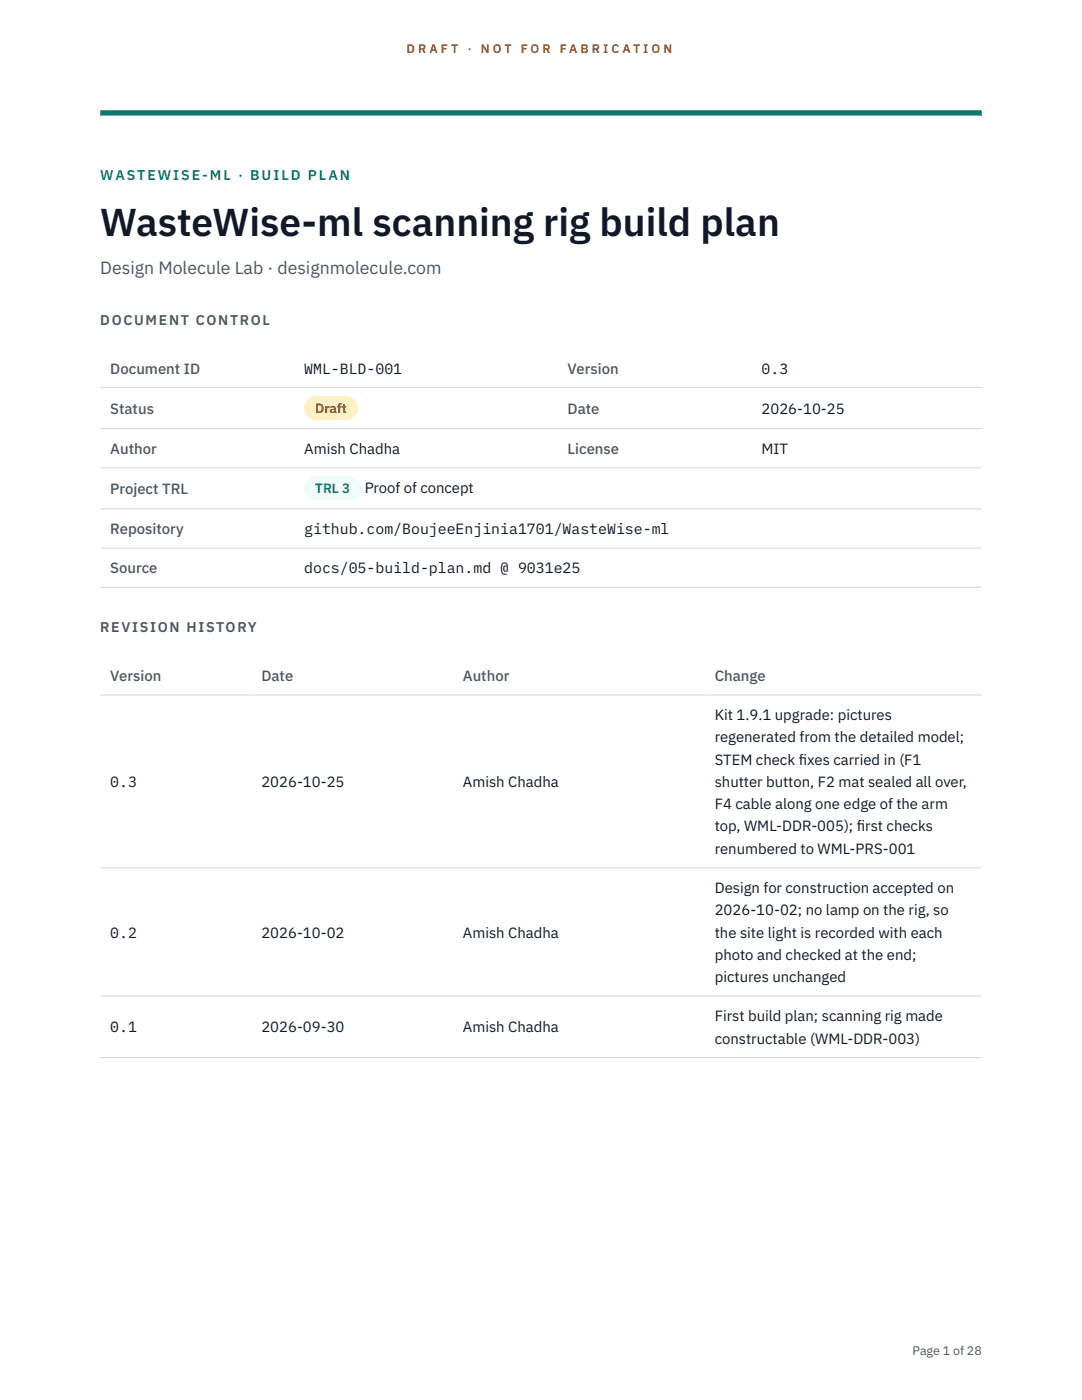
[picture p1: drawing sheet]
<svg xmlns="http://www.w3.org/2000/svg" width="216mm" height="279mm" viewBox="0 0 216 279" stroke-linecap="round" stroke-linejoin="round" font-family="sans-serif">
<defs><g id="words">
<text font-size="7.8" fill="#111827" x="20" y="47.1">WasteWise-ml scanning rig build plan</text>
<text font-size="3.5" fill="#4b5563" x="20" y="54.6">Design Molecule Lab · designmolecule.com</text>
<g font-size="3" fill="#4b5563">
<text x="22" y="74.5">Document ID</text>
<text x="113.3" y="74.5">Version</text>
<text x="22" y="82.6">Status</text>
<text x="113.3" y="82.6">Date</text>
<text x="22" y="90.6">Author</text>
<text x="113.3" y="90.6">License</text>
<text x="22" y="98.6">Project TRL</text>
<text x="22" y="106.6">Repository</text>
<text x="22" y="114.4">Source</text>
<text x="22" y="135.9">Version</text>
<text x="52.2" y="135.9">Date</text>
<text x="92.4" y="135.9">Author</text>
<text x="142.6" y="135.9">Change</text>
</g>
<g font-size="3" fill="#111827">
<text x="60.7" y="74.5">WML-BLD-001</text>
<text x="152" y="74.5">0.3</text>
<text x="152" y="82.6">2026-10-25</text>
<text x="60.7" y="90.6">Amish Chadha</text>
<text x="152" y="90.6">MIT</text>
<text x="72.8" y="98.5">Proof of concept</text>
<text x="60.7" y="106.6">github.com/BoujeeEnjinia1701/WasteWise-ml</text>
<text x="60.7" y="114.4">docs/05-build-plan.md @ 9031e25</text>
<text x="142.6" y="143.7">Kit 1.9.1 upgrade: pictures</text>
<text x="142.6" y="148.2">regenerated from the detailed model;</text>
<text x="142.6" y="152.6">STEM check f</text>
<text x="159.4" y="152.6">ixes carried in (F1</text>
<text x="22" y="157.1">0.3</text>
<text x="52.2" y="157.1">2026-10-25</text>
<text x="92.4" y="157.1">Amish Chadha</text>
<text x="142.6" y="157.1">shutter button, F2 mat sealed all over,</text>
<text x="142.6" y="161.5">F4 cable along one edge of the arm</text>
<text x="142.6" y="165.9">top, WML-DDR-005); f</text>
<text x="171" y="165.9">irst checks</text>
<text x="142.6" y="170.4">renumbered to WML-PRS-001</text>
<text x="142.6" y="178.2">Design for construction accepted on</text>
<text x="142.6" y="182.7">2026-10-02; no lamp on the rig, so</text>
<text x="22" y="187.1">0.2</text>
<text x="52.2" y="187.1">2026-10-02</text>
<text x="92.4" y="187.1">Amish Chadha</text>
<text x="142.6" y="187.1">the site light is recorded with each</text>
<text x="142.6" y="191.5">photo and checked at the end;</text>
<text x="142.6" y="196">pictures unchanged</text>
<text x="142.6" y="203.8">First build plan; scanning rig made</text>
<text x="22" y="206">0.1</text>
<text x="52.2" y="206">2026-09-30</text>
<text x="92.4" y="206">Amish Chadha</text>
<text x="142.6" y="208.3">constructable (WML-DDR-003)</text>
</g>
<text font-size="2.8" fill="#0f766e" x="20" y="36">WASTEWISE-ML · BUILD PLAN</text>
<g font-size="2.8" fill="#4b5563">
<text x="20" y="64.8">DOCUMENT CONTROL</text>
<text x="20" y="126.2">REVISION HISTORY</text>
</g>
<text font-size="2.7" fill="#92400e" x="62.9" y="82.5">Draft</text>
<text font-size="2.7" fill="#0f766e" x="62.9" y="98.5">TRL 3</text>
<g font-size="2.5" fill="#b45309">
<text x="81.1" y="10.5">D R A F T</text>
<text x="93.3" y="10.5">·</text>
<text x="95.9" y="10.5">N O T</text>
<text x="103.9" y="10.5">F O R</text>
<text x="111.7" y="10.5">F A B R I C A T I O N</text>
</g>
<text font-size="2.5" fill="#4b5563" x="182.1" y="270.3">Page 1 of 28</text>
</g></defs>
<path d="M20 23.1h175.9zM20 22h175.9v1.1h-175.9z" fill-rule="evenodd" fill="#0f766e"/>
<path d="M20 77.3h175.9M20 85.5h175.9M20 93.4h175.9M20 101.6h175.9M20 109.4h175.9M20 117.2h175.9M20 138.7h175.9M20 173.2h175.9M20 198.8h175.9M20 211.1h175.9" fill="none" stroke="#d1d5db" stroke-width=".2"/>
<path d="M60.7 79h10.7v4.9h-10.7z" fill="#fef3c7"/>
<path d="M60.7 95.1h11.4v4.8h-11.4z" fill="#f0fdfa"/>
<use href="#words"/>
</svg>
